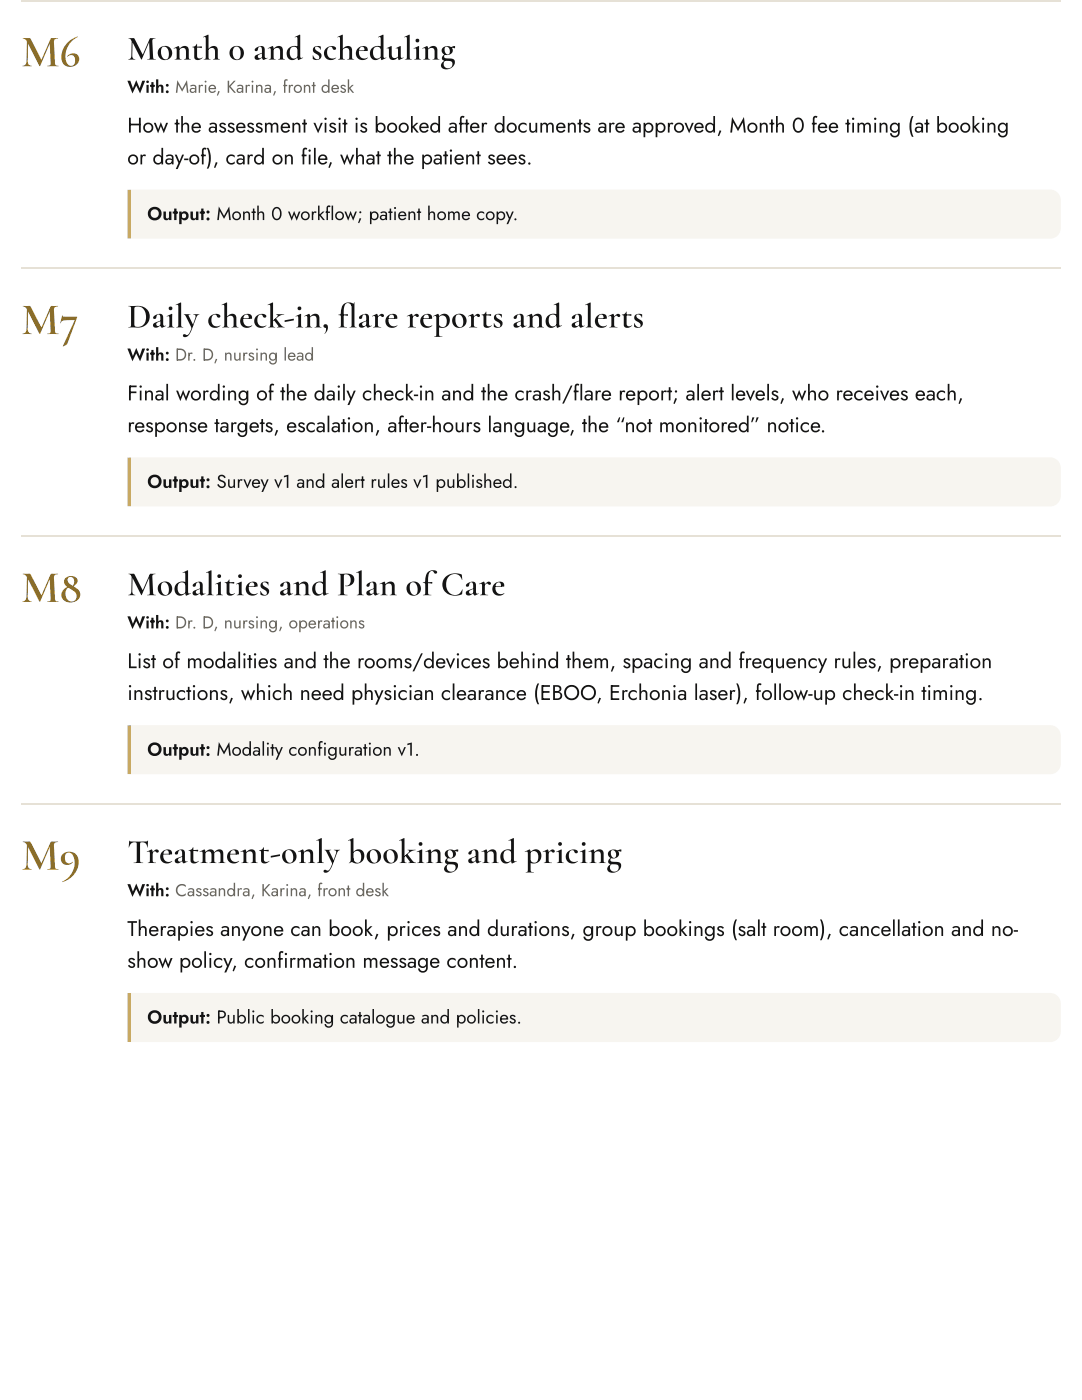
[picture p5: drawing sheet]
<svg xmlns="http://www.w3.org/2000/svg" width="216mm" height="279mm" viewBox="0 0 216 279" stroke-linecap="round" stroke-linejoin="round" font-family="sans-serif">
<defs><g id="words">
<g font-size="9" fill="#8a6d2a">
<text x="4.2" y="13.2">M6</text>
<text x="4.2" y="66.7">M7</text>
<text x="4.2" y="120.1">M8</text>
<text x="4.2" y="173.6">M9</text>
</g>
<g font-size="6.9" fill="#141414">
<text x="25.4" y="11.9">Month 0 and scheduling</text>
<text x="25.4" y="65.4">Daily check-in, fare reports and alerts</text>
<text x="67.4" y="65.4">l</text>
<text x="25.4" y="118.8">Modalities and Plan ofCare</text>
<text x="25.4" y="172.2">Treatment-only booking and pricing</text>
</g>
<g font-size="4.2" fill="#141414">
<text x="25.4" y="26.5">How the assessment visit is booked after documents are approved, Month 0 fee timing (at booking</text>
<text x="25.4" y="32.8">or day-of), card on file, what the patient sees.</text>
<text x="25.4" y="79.9">Final wording of the daily check-in and the crash/flare report; alert levels, who receives each,</text>
<text x="25.4" y="86.3">response targets, escalation, after-hours language, the “not monitored” notice.</text>
<text x="25.4" y="133.3">List of modalities and the rooms/devices behind them, spacing and frequency rules, preparation</text>
<text x="25.4" y="139.7">instructions, which need physician clearance (EBOO, Erchonia laser), follow-up check-in timing.</text>
<text x="25.4" y="186.8">Therapies anyone can book, prices and durations, group bookings (salt room), cancellation and no-</text>
<text x="25.4" y="193.1">show policy, confirmation message content.</text>
</g>
<g font-size="3.7" fill="#141414">
<text x="29.4" y="43.9">Output: Month 0 workflow; patient home copy.</text>
<text x="29.4" y="97.4">Output: Survey v1 and alert rules v1 published.</text>
<text x="29.4" y="150.8">Output: Modality configuration v1.</text>
<text x="29.4" y="204.3">Output: Public booking catalogue and policies.</text>
</g>
<g font-size="3.4" fill="#141414">
<text x="25.4" y="18.5">With: Marie, Karina, front desk</text>
<text x="25.4" y="72">With: Dr. D, nursing lead</text>
<text x="25.4" y="125.4">With: Dr. D, nursing, operations</text>
<text x="25.4" y="178.9">With: Cassandra, Karina, front desk</text>
</g>
</g></defs>
<path d="M4.2 .1h207.5M4.2 53.6h207.5M4.2 107h207.5M4.2 160.5h207.5" fill="none" stroke="#e6e1d6" stroke-width=".26"/>
<path d="M25.8 37.8h183.7a2.12 2.12 0 0 1 2.2 2.2v5.5a2.12 2.12 0 0 1-2.2 2.1h-183.7z" fill="#f7f5f0"/>
<path d="M25.4 37.8h.8v9.8h-.8z" fill="#c9a961"/>
<path d="M25.8 91.3h183.7a2.12 2.12 0 0 1 2.2 2.1v5.6a2.12 2.12 0 0 1-2.2 2.1h-183.7z" fill="#f7f5f0"/>
<path d="M25.4 91.3h.8v9.8h-.8z" fill="#c9a961"/>
<path d="M25.8 144.7h183.7a2.12 2.12 0 0 1 2.2 2.1v5.6a2.12 2.12 0 0 1-2.2 2.1h-183.7z" fill="#f7f5f0"/>
<path d="M25.4 144.7h.8v9.8h-.8z" fill="#c9a961"/>
<path d="M25.8 198.2h183.7a2.12 2.12 0 0 1 2.2 2.1v5.5a2.12 2.12 0 0 1-2.2 2.2h-183.7z" fill="#f7f5f0"/>
<path d="M25.4 198.2h.8v9.8h-.8z" fill="#c9a961"/>
<use href="#words"/>
</svg>
